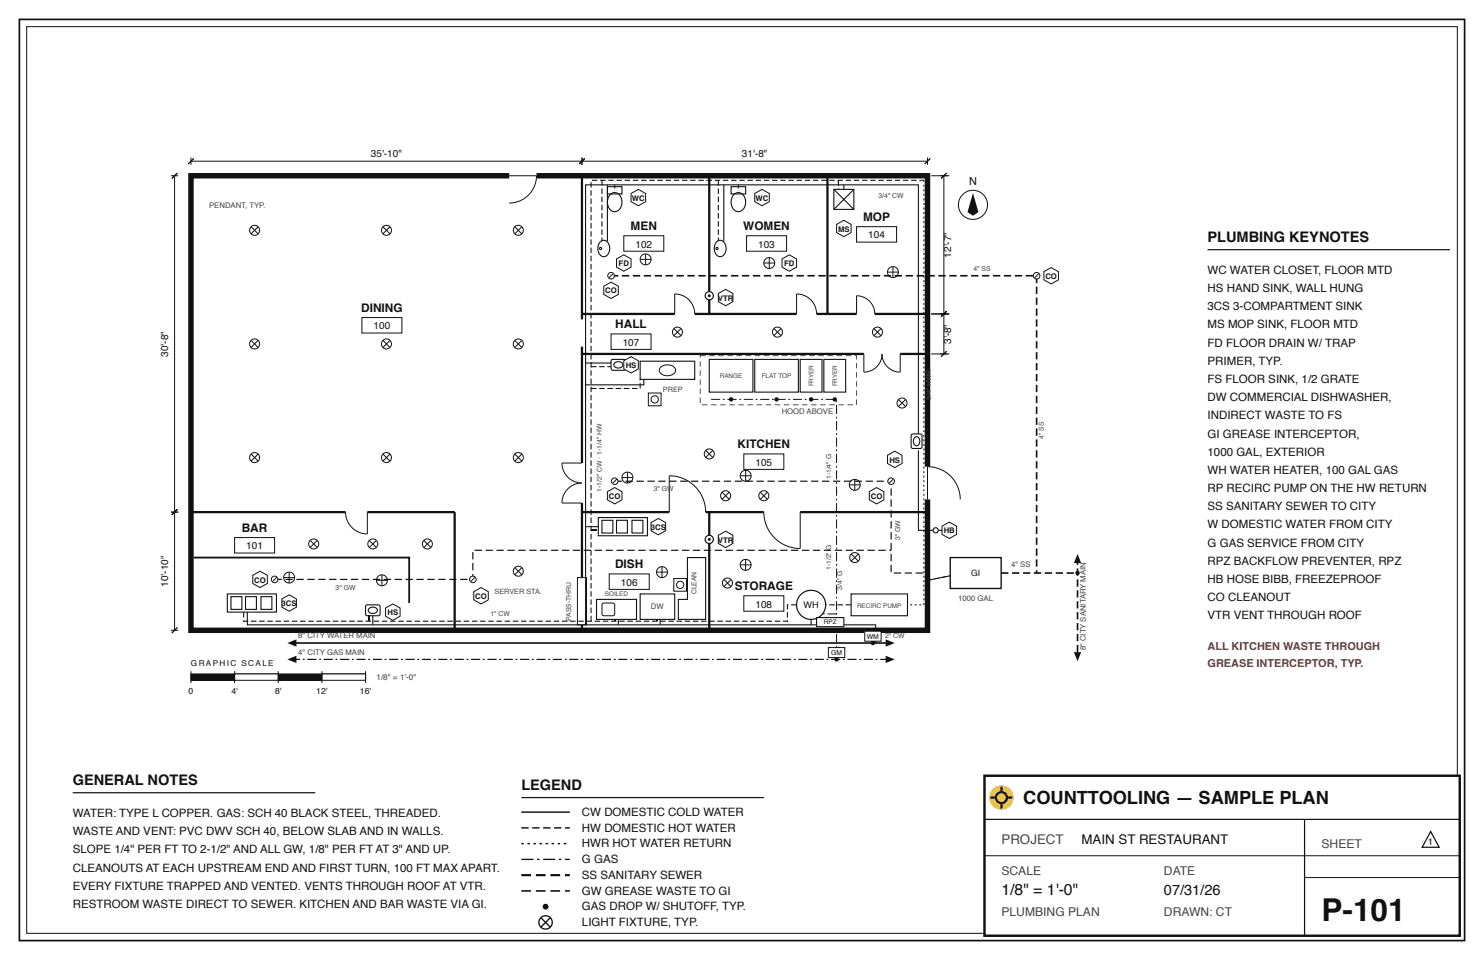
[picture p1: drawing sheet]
<svg xmlns="http://www.w3.org/2000/svg" width="432mm" height="279mm" viewBox="0 0 432 279" stroke-linecap="round" stroke-linejoin="round" font-family="sans-serif">
<defs><g id="words">
<text font-size="9.2" fill="#111" x="384.5" y="268.1">P-101</text>
<text font-size="5.3" fill="#111" x="297.7" y="233.9">COUNTTOOLING — SAMPLE PLAN</text>
<text font-size="4.6" fill="#111" x="291.4" y="260.4">1/8&quot; = 1'-0&quot;</text>
<g font-size="4.2" fill="#111">
<text x="351.4" y="70.6">PLUMBING KEYNOTES</text>
<text x="21.2" y="228.6">GENERAL NOTES</text>
<text x="151.7" y="230">LEGEND</text>
<text x="338.7" y="260.4">07/31/26</text>
</g>
<text font-size="3.9" fill="#444" x="291.4" y="245.5">PROJECT</text>
<text font-size="3.9" fill="#111" x="314.7" y="245.5">MAIN ST RESTAURANT</text>
<g font-size="3.5" fill="#444">
<text x="384.5" y="246.9">SHEET</text>
<text x="291.4" y="254.7">SCALE</text>
<text x="338.7" y="254.7">DATE</text>
<text x="291.4" y="266.7">PLUMBING PLAN</text>
<text x="338.7" y="266.7">DRAWN: CT</text>
</g>
<g font-size="3.4" fill="#111">
<text x="251.1" y="64.4">MOP</text>
<text x="183.5" y="67">MEN</text>
<text x="216.3" y="67">WOMEN</text>
<text x="105.1" y="90.8">DINING</text>
<text x="179" y="95.6">HALL</text>
<text x="214.6" y="130.5">KITCHEN</text>
<text x="70.4" y="154.9">BAR</text>
<text x="179" y="165.5">DISH</text>
<text x="213.8" y="171.8">STORAGE</text>
</g>
<g font-size="3.3" fill="#111">
<text x="351.4" y="79.7">WC WATER CLOSET, FLOOR MTD</text>
<text x="351.4" y="85">HS HAND SINK, WALL HUNG</text>
<text x="351.4" y="90.3">3CS 3-COMPARTMENT SINK</text>
<text x="351.4" y="95.6">MS MOP SINK, FLOOR MTD</text>
<text x="351.4" y="100.9">FD FLOOR DRAIN W/ TRAP</text>
<text x="351.4" y="106.2">PRIMER, TYP.</text>
<text x="351.4" y="111.5">FS FLOOR SINK, 1/2 GRATE</text>
<text x="351.4" y="116.8">DW COMMERCIAL DISHWASHER,</text>
<text x="351.4" y="122.1">INDIRECT WASTE TO FS</text>
<text x="351.4" y="127.4">GI GREASE INTERCEPTOR,</text>
<text x="351.4" y="132.6">1000 GAL, EXTERIOR</text>
<text x="351.4" y="137.9">WH WATER HEATER, 100 GAL GAS</text>
<text x="351.4" y="143.2">RP RECIRC PUMP ON THE HW RETURN</text>
<text x="351.4" y="148.5">SS SANITARY SEWER TO CITY</text>
<text x="351.4" y="153.8">W DOMESTIC WATER FROM CITY</text>
<text x="351.4" y="159.1">G GAS SERVICE FROM CITY</text>
<text x="351.4" y="164.4">RPZ BACKFLOW PREVENTER, RPZ</text>
<text x="351.4" y="169.7">HB HOSE BIBB, FREEZEPROOF</text>
<text x="351.4" y="175">CO CLEANOUT</text>
<text x="351.4" y="180.3">VTR VENT THROUGH ROOF</text>
<text x="21.2" y="237.8">WATER: TYPE L COPPER. GAS: SCH 40 BLACK STEEL, THREADED.</text>
<text x="169.3" y="237.4">CW DOMESTIC COLD WATER</text>
<text x="21.2" y="243.1">WASTE AND VENT: PVC DWV SCH 40, BELOW SLAB AND IN WALLS.</text>
<text x="169.3" y="242">HW DOMESTIC HOT WATER</text>
<text x="21.2" y="248.4">SLOPE 1/4&quot; PER FT TO 2-1/2&quot; AND ALL GW, 1/8&quot; PER FT AT 3&quot; AND UP.</text>
<text x="169.3" y="246.6">HWR HOT WATER RETURN</text>
<text x="169.3" y="251.2">G GAS</text>
<text x="21.2" y="253.6">CLEANOUTS AT EACH UPSTREAM END AND FIRST TURN, 100 FT MAX APART.</text>
<text x="169.3" y="255.8">SS SANITARY SEWER</text>
<text x="21.2" y="258.9">EVERY FIXTURE TRAPPED AND VENTED. VENTS THROUGH ROOF AT VTR.</text>
<text x="169.3" y="260.4">GW GREASE WASTE TO GI</text>
<text x="21.2" y="264.2">RESTROOM WASTE DIRECT TO SEWER. KITCHEN AND BAR WASTE VIA GI.</text>
<text x="169.3" y="264.9">GAS DROP W/ SHUTOFF, TYP.</text>
<text x="169.3" y="269.5">LIGHT FIXTURE, TYP.</text>
</g>
<text font-size="3.2" fill="#111" x="282" y="53.8">N</text>
<g font-size="3.2" fill="#8a2727">
<text x="351.4" y="189.1">ALL KITCHEN WASTE THROUGH</text>
<text x="351.4" y="194">GREASE INTERCEPTOR, TYP.</text>
</g>
<g font-size="2.9" fill="#111">
<text x="107.9" y="45.6">35'-10&quot;</text>
<text x="215.9" y="45.6">31'-8&quot;</text>
<text x="252.6" y="69.4">104</text>
<text x="184.9" y="72.1">102</text>
<text x="220.6" y="72.1">103</text>
<text x="276.8" y="75" transform="rotate(-90 276.8 75)">12'-7&quot;</text>
<text x="108.7" y="95.9">100</text>
<text x="181.2" y="100.6">107</text>
<text x="276.8" y="100.1" transform="rotate(-90 276.8 100.1)">3'-8&quot;</text>
<text x="48.9" y="103.8" transform="rotate(-90 48.9 103.8)">30'-8&quot;</text>
<text x="219.8" y="135.6">105</text>
<text x="71.7" y="159.9">101</text>
<text x="48.9" y="170.8" transform="rotate(-90 48.9 170.8)">10'-10&quot;</text>
<text x="180.7" y="170.5">106</text>
<text x="219.8" y="176.8">108</text>
</g>
<text font-size="2.8" fill="#111" x="415.5" y="246.1">1</text>
<text font-size="2.6" fill="#111" x="233.8" y="177.1">WH</text>
<g font-size="2.5" fill="#111">
<text x="282.6" y="167.6">GI</text>
<text x="54.9" y="202">0</text>
<text x="67.3" y="202">4'</text>
<text x="80" y="202">8'</text>
<text x="92" y="202">12'</text>
<text x="104.7" y="202">16'</text>
</g>
<text font-size="2.4" fill="#111" x="55.6" y="193.8">GRAPHIC SCALE</text>
<text font-size="2.4" fill="#444" x="109.5" y="198">1/8&quot; = 1'-0&quot;</text>
<g font-size="2.2" fill="#111">
<text x="183.9" y="58.4">WC</text>
<text x="219.8" y="58.4">WC</text>
<text x="243.8" y="67.4">MS</text>
<text x="180" y="77.5">FD</text>
<text x="228.2" y="77.5">FD</text>
<text x="304.2" y="81.2">CO</text>
<text x="176.1" y="85.4">CO</text>
<text x="208.9" y="87.5">VTR</text>
<text x="182.1" y="107.1">HS</text>
<text x="258.8" y="134.6">HS</text>
<text x="177.2" y="145.2">CO</text>
<text x="253.4" y="145.2">CO</text>
<text x="189.4" y="154.2">3CS</text>
<text x="274.6" y="155.3">HB</text>
<text x="208.9" y="157.9">VTR</text>
<text x="74" y="169.6">CO</text>
<text x="81.9" y="176.4">3CS</text>
<text x="112.7" y="179.1">HS</text>
<text x="138.3" y="174.3">CO</text>
</g>
<g font-size="2.2" fill="#444">
<text x="60.9" y="60.7">PENDANT, TYP.</text>
<text x="227.5" y="120.5">HOOD ABOVE</text>
<text x="294.2" y="164.9">4&quot; SS</text>
<text x="189.4" y="177.4">DW</text>
<text x="278.8" y="175">1000 GAL</text>
<text x="86.8" y="185.8">8&quot; CITY WATER MAIN</text>
<text x="86.8" y="190.6">4&quot; CITY GAS MAIN</text>
<text x="315.9" y="189.3" transform="rotate(-90 315.9 189.3)">8&quot; CITY SANITARY MAIN</text>
</g>
<g font-size="2.1" fill="#444">
<text x="192.9" y="114.1">PREP</text>
<text x="143.9" y="172.9">SERVER STA.</text>
</g>
<g font-size="2" fill="#444">
<text x="255.6" y="57.5">3/4&quot; CW</text>
<text x="283.2" y="78.9">4&quot; SS</text>
<text x="270.9" y="116.4" transform="rotate(-90 270.9 116.4)">3/4&quot; HWR</text>
<text x="303.7" y="127.7" transform="rotate(-90 303.7 127.7)">4&quot; SS</text>
<text x="175.2" y="143.1" transform="rotate(-90 175.2 143.1)">1-1/2&quot; CW · 1-1/4&quot; HW</text>
<text x="190.3" y="143">3&quot; GW</text>
<text x="241.8" y="139.5" transform="rotate(-90 241.8 139.5)">1-1/4&quot; G</text>
<text x="261.9" y="157.2" transform="rotate(-90 261.9 157.2)">3&quot; GW</text>
<text x="241.8" y="165.9" transform="rotate(-90 241.8 165.9)">1-1/2&quot; G</text>
<text x="97.7" y="171.8">3&quot; GW</text>
<text x="202.7" y="173" transform="rotate(-90 202.7 173)">CLEAN</text>
<text x="245" y="171.7" transform="rotate(-90 245 171.7)">3/4&quot; G</text>
<text x="142.7" y="179.2">1&quot; CW</text>
<text x="166.2" y="180.6" transform="rotate(-90 166.2 180.6)">PASS-THRU</text>
<text x="257.5" y="185.8">2&quot; CW</text>
</g>
<g font-size="2" fill="#111">
<text x="252.2" y="186">WM</text>
<text x="241.8" y="190.7">GM</text>
</g>
<g font-size="1.9" fill="#444">
<text x="209.4" y="110">RANGE</text>
<text x="221.6" y="110">FLAT TOP</text>
<text x="236.7" y="112.5" transform="rotate(-90 236.7 112.5)">FRYER</text>
<text x="243.5" y="112.5" transform="rotate(-90 243.5 112.5)">FRYER</text>
<text x="176" y="173.4">SOILED</text>
<text x="249.4" y="176.8">RECIRC PUMP</text>
</g>
<text font-size="1.9" fill="#111" x="239.7" y="181.7">RPZ</text>
</g></defs>
<path d="M5.6 5.6h420.6v268.2h-420.6z" fill="none" stroke="#111" stroke-width=".49"/>
<path d="M7.8 7.8h416.2v263.8h-416.2z" fill="none" stroke="#111" stroke-width=".29"/>
<path d="M55.6 51.2h214.3v132.2h-214.3z" fill="#fff"/>
<path d="M55.6 51.2h214.3v132.2h-214.3z" fill="none" stroke="#111" stroke-width="1.6" stroke-linecap="butt"/>
<path d="M148.2 51.2h7.9M269.9 135.8v9.5" fill="none" stroke="#fff" stroke-width="2.1" stroke-linecap="butt"/>
<g fill="none" stroke="#111" stroke-width=".66" stroke-linecap="butt">
<path d="M169.3 51.2v41.8M206.4 51.2v40.2M240.8 51.2v40.2M169.3 91.4h27M202.1 91.4h29.7M237.6 91.4h11.6M254.5 91.4h15.4M169.3 100.9v33.9M169.3 103h82.1M261.9 103h8M55.6 149h44.9M106.9 149h25.4v34.4"/>
<path d="M169.3 146.4v21.7M169.3 149h25.4M205.3 149h16.9M206.4 149v34.4M232.8 149h37.1M169.3 181.9v1.5"/>
</g>
<path d="M251.4 103v5.3a5.3 5.3 0 0 0 5.2-5.3 5.3 5.3 0 0 0 5.3 5.3v-5.3" fill="none" stroke="#111" stroke-width=".29"/>
<path d="M168 168.1h2.7v13.8h-2.7z" fill="#fff"/>
<path d="M168 168.1h2.7v13.8h-2.7z" fill="none" stroke="#111" stroke-width=".29"/>
<path d="M105.3 92.4h11.6v4.5h-11.6z" fill="#fff"/>
<path d="M105.3 92.4h11.6v4.5h-11.6z" fill="none" stroke="#111" stroke-width=".29"/>
<path d="M68.3 156.5h11.6v4.5h-11.6z" fill="#fff"/>
<path d="M68.3 156.5h11.6v4.5h-11.6z" fill="none" stroke="#111" stroke-width=".29"/>
<path d="M181.5 68.6h11.6v4.5h-11.6z" fill="#fff"/>
<path d="M181.5 68.6h11.6v4.5h-11.6z" fill="none" stroke="#111" stroke-width=".29"/>
<path d="M217.2 68.6h11.7v4.5h-11.7z" fill="#fff"/>
<path d="M217.2 68.6h11.7v4.5h-11.7z" fill="none" stroke="#111" stroke-width=".29"/>
<path d="M249.2 66h11.7v4.5h-11.7z" fill="#fff"/>
<path d="M249.2 66h11.7v4.5h-11.7z" fill="none" stroke="#111" stroke-width=".29"/>
<path d="M177.8 97.2h11.6v4.5h-11.6z" fill="#fff"/>
<path d="M177.8 97.2h11.6v4.5h-11.6z" fill="none" stroke="#111" stroke-width=".29"/>
<path d="M216.4 132.1h11.7v4.5h-11.7z" fill="#fff"/>
<path d="M216.4 132.1h11.7v4.5h-11.7z" fill="none" stroke="#111" stroke-width=".29"/>
<path d="M177.3 167h11.6v4.5h-11.6z" fill="#fff"/>
<path d="M177.3 167h11.6v4.5h-11.6z" fill="none" stroke="#111" stroke-width=".29"/>
<path d="M216.4 173.4h11.7v4.5h-11.7z" fill="#fff"/>
<g fill="none" stroke="#111" stroke-width=".29">
<path d="M73.1 66l2 2.1M75.1 66l-2 2.1M111.4 66l2.1 2.1M113.5 66l-2.1 2.1M149.8 66l2 2.1M151.8 66l-2 2.1M186.3 75.5h3.1M187.9 73.9v3.2M222.2 76.6h3.2M223.8 75v3.1M258.2 79.2h3.2M259.8 77.6v3.2"/>
<path d="M73.1 99.1l2 2M75.1 99.1l-2 2M111.4 99.1l2.1 2M113.5 99.1l-2.1 2M149.8 99.1l2 2M151.8 99.1l-2 2M196.1 95.6l2 2.1M198.1 95.6l-2 2.1M225.2 95.6l2.1 2.1M227.3 95.6l-2.1 2.1M254.3 95.6l2.1 2.1M256.4 95.6l-2.1 2.1"/>
<path d="M261.4 116.3l2.1 2M263.5 116.3l-2.1 2M73.1 132.1l2 2.1M75.1 132.1l-2 2.1M111.4 132.1l2.1 2.1M113.5 132.1l-2.1 2.1M149.8 132.1l2 2.1M151.8 132.1l-2 2.1M205.3 131.1l2.1 2M207.4 131.1l-2.1 2M90.2 157.3l2.1 2M92.3 157.3l-2.1 2"/>
<path d="M107.4 157.3l2.1 2M109.5 157.3l-2.1 2M123.3 157.3l2.1 2M125.4 157.3l-2.1 2M210.1 143.3l2.1 2M212.2 143.3l-2.1 2M221.2 143.3l2.1 2M223.3 143.3l-2.1 2M149.8 165.2l2 2.1M151.8 165.2l-2 2.1M210.6 168.7l2.1 2M212.7 168.7l-2.1 2"/>
<path d="M216.4 173.4h11.7v4.5h-11.7zM247.7 161.2l2 2.1M249.7 161.2l-2 2.1"/>
<circle cx="74.1" cy="67" r="1.46"/>
<circle cx="112.4" cy="67" r="1.46"/>
<circle cx="150.8" cy="67" r="1.46"/>
<circle cx="187.9" cy="75.5" r="1.59"/>
<circle cx="223.8" cy="76.6" r="1.59"/>
<circle cx="259.8" cy="79.2" r="1.59"/>
<circle cx="197.1" cy="96.7" r="1.46"/>
<circle cx="226.2" cy="96.7" r="1.46"/>
<circle cx="255.3" cy="96.7" r="1.46"/>
<circle cx="74.1" cy="100.1" r="1.46"/>
<circle cx="112.4" cy="100.1" r="1.46"/>
<circle cx="150.8" cy="100.1" r="1.46"/>
<circle cx="262.5" cy="117.3" r="1.46"/>
<circle cx="74.1" cy="133.2" r="1.46"/>
<circle cx="112.4" cy="133.2" r="1.46"/>
<circle cx="150.8" cy="133.2" r="1.46"/>
<circle cx="206.4" cy="132.1" r="1.46"/>
<circle cx="91.3" cy="158.3" r="1.46"/>
<circle cx="108.5" cy="158.3" r="1.46"/>
<circle cx="124.4" cy="158.3" r="1.46"/>
<circle cx="211.1" cy="144.3" r="1.46"/>
<circle cx="222.2" cy="144.3" r="1.46"/>
<circle cx="150.8" cy="166.2" r="1.46"/>
<circle cx="211.7" cy="169.7" r="1.46"/>
<circle cx="248.7" cy="162.3" r="1.46"/>
</g>
<g fill="none" stroke="#111" stroke-width=".32">
<path d="M176.7 54.3h4.3v2.1h-4.3zM177.6 56.6a2.15 2.15 0 0 1 2.4-.1 2.15 2.15 0 0 1 1 2.3 2.14 2.14 0 0 1-1 2.4 2.14 2.14 0 0 1-2.5-.3 3.4 3.4 0 0 1 .1-4.3zM212.7 54.3h4.3v2.1h-4.3zM213.6 56.6a2.15 2.15 0 0 1 2.4-.1 2.15 2.15 0 0 1 1 2.3 2.14 2.14 0 0 1-1 2.4 2.14 2.14 0 0 1-2.6-.3 3.4 3.4 0 0 1 .2-4.3zM242.6 55.1h5.8v5.8h-5.8zM242.6 55.1l5.8 5.8M248.4 55.1l-5.8 5.8M174.7 70.3a1.78 1.78 0 0 1 2 .1 1.78 1.78 0 0 1 .7 1.9 1.76 1.76 0 0 1-.7 2 1.76 1.76 0 0 1-2.1-.1 2.98 2.98 0 0 1 .1-3.9zM208.6 70.3a1.78 1.78 0 0 1 2 .1 1.78 1.78 0 0 1 .7 1.9 1.76 1.76 0 0 1-.8 2 1.76 1.76 0 0 1-2-.1 2.98 2.98 0 0 1 .1-3.9zM66.1 172.9h14.3v5.3h-14.3zM67.2 173.7h3.2v3.7h-3.2zM71.4 173.7h3.2v3.7h-3.2z"/>
<path d="M75.9 173.7h3.2v3.7h-3.2z"/>
<circle cx="174.8" cy="72.3" r=".32"/>
<circle cx="208.6" cy="72.3" r=".32"/>
</g>
<path d="M56.4 162.3h62.7v13.2" fill="none" stroke="#111" stroke-width=".53"/>
<path d="M82 174.3l2.1-1.2 2.2 1.2v2.4l-2.2 1.2-2.1-1.2z" fill="#fff"/>
<path d="M82 174.3l2.1-1.2 2.2 1.2v2.4l-2.2 1.2-2.1-1.2z" fill="none" stroke="#111" stroke-width=".29"/>
<path d="M106.5 176.2l.4-.2 3.5 .1 .2 .5-.1 2.4-.4 .2-3.5-.1-.2-.4zM107.4 177.1a1.4 1.4 0 0 1 1.4-.4 1.4 1.4 0 0 1 1 1.1 1.39 1.39 0 0 1-1.4 .7 1.39 1.39 0 0 1-1.2-1.1z" fill="none" stroke="#111" stroke-width=".32"/>
<path d="M112.2 177l2.1-1.2 2.1 1.2v2.3l-2.1 1.2-2.1-1.2z" fill="#fff"/>
<g fill="none" stroke="#111" stroke-width=".29">
<path d="M82.5 168.1h3.2M84.1 166.5v3.2M109.5 168.9h3.2M111.1 167.3v3.2M112.2 177l2.1-1.2 2.1 1.2v2.3l-2.1 1.2-2.1-1.2z"/>
<circle cx="84.1" cy="168.1" r="1.59"/>
<circle cx="111.1" cy="168.9" r="1.59"/>
</g>
<path d="M178 104.8l.3-.2 3.5 .1 .2 .4-.1 2.4-.4 .3-3.5-.1-.2-.5zM178.8 105.7a1.4 1.4 0 0 1 1.4-.4 1.4 1.4 0 0 1 1 1.1 1.39 1.39 0 0 1-1.4 .7 1.39 1.39 0 0 1-1.2-1.1z" fill="none" stroke="#111" stroke-width=".32"/>
<path d="M181.5 105l2.1-1.2 2.1 1.2v2.4l-2.1 1.2-2.1-1.2z" fill="#fff"/>
<g fill="none" stroke="#111" stroke-width=".29">
<path d="M181.5 105l2.1-1.2 2.1 1.2v2.4l-2.1 1.2-2.1-1.2zM188.6 114.4h3.8v3.7h-3.8zM192.2 106.9a2.82 2.82 0 0 1 4.4 .7 2.38 2.38 0 0 1-3.2 1.7 1.46 1.46 0 0 1-1.3-.8 1.46 1.46 0 0 1 .1-1.6z"/>
<circle cx="190.5" cy="116.2" r="1.06"/>
</g>
<path d="M186.3 105.1h15.8v5.3h-15.8z" fill="none" stroke="#111" stroke-width=".32"/>
<path d="M206.4 103.4h1.6v.2h-1.6zM209 103.4h1.6v.2h-1.6zM211.7 103.4h1.6v.2h-1.6zM214.3 103.4h1.6v.2h-1.6zM217 103.4h1.5v.2h-1.5zM219.6 103.4h1.6v.2h-1.6zM222.2 103.4h1.6v.2h-1.6zM224.9 103.4h1.6v.2h-1.6zM227.5 103.4h1.6v.2h-1.6zM230.2 103.4h1.6v.2h-1.6zM232.8 103.4h1.6v.2h-1.6zM235.5 103.4h1.6v.2h-1.6zM238.1 103.4h1.6v.2h-1.6zM240.8 103.4h1.6v.2h-1.6zM243.4 103.4h1.6v.2h-1.6zM246.1 103.4h1.5v.2h-1.5zM248.7 103.4h.6v1.2h-.2l.1-1.1-.5 .1zM249.1 105.7h.2v1.5h-.2zM249.1 108.3h.2v1.6h-.2zM249.1 110.9h.2v1.6h-.2zM249.1 113.6h.2v1.6h-.2zM249.1 116.2h.2v1.6h-.2zM246.6 117.7h1.6v.2h-1.6zM243.9 117.7h1.6v.2h-1.6zM241.3 117.7h1.6v.2h-1.6zM238.7 117.7h1.5v.2h-1.5zM236 117.7h1.6v.2h-1.6zM233.4 117.7h1.5v.2h-1.5zM230.7 117.7h1.6v.2h-1.6zM228.1 117.7h1.6v.2h-1.6zM225.4 117.7h1.6v.2h-1.6zM222.8 117.7h1.6v.2h-1.6zM220.1 117.7h1.6v.2h-1.6zM217.5 117.7h1.6v.2h-1.6zM214.8 117.7h1.6v.2h-1.6zM212.2 117.7h1.6v.2h-1.6zM209.5 117.7h1.6v.2h-1.6zM206.9 117.7h1.6v.2h-1.6zM204.3 117.7h1.5v.2h-1.5zM203.6 115.7h.2v1.6h-.2zM203.6 113.1h.2v1.6h-.2zM203.6 110.4h.2v1.6h-.2zM203.6 107.8h.2v1.6h-.2zM203.6 105.1h.2v1.6h-.2zM203.6 103.4h1.7v.2l-1.6-.1 .1 .6h-.2z" fill="#111"/>
<path d="M206.4 104.6h12.7v9.5h-12.7zM219.6 104.6h12.7v9.5h-12.7zM232.8 104.6h6.4v9.5h-6.4zM239.7 104.6h6.4v9.5h-6.4zM265.3 126.4l2.5-.1 .4 .2 .1 3.5-.2 .4-2.5 .1-.4-.2-.1-3.5zM266.2 127.3a1.06 1.06 0 0 1 1.2 .2 1.06 1.06 0 0 1 .2 1.3 .95 .95 0 0 1-1.1 .9 .95 .95 0 0 1-.7-1.3z" fill="none" stroke="#111" stroke-width=".32"/>
<path d="M258.2 132.5l2.1-1.2 2.2 1.2v2.4l-2.2 1.2-2.1-1.2z" fill="#fff"/>
<g fill="none" stroke="#111" stroke-width=".29">
<path d="M181 139h3.1M182.6 137.4v3.2M215.4 138.5h3.1M217 136.9v3.2M248.7 139.5v3.2M258.2 132.5l2.1-1.2 2.2 1.2v2.4l-2.2 1.2-2.1-1.2zM247.1 141.1h3.2"/>
<circle cx="182.6" cy="139" r="1.59"/>
<circle cx="217" cy="138.5" r="1.59"/>
<circle cx="248.7" cy="141.1" r="1.59"/>
</g>
<path d="M174.1 150.6h14.3v5.3h-14.3zM175.2 151.4h3.1v3.7h-3.1zM179.4 151.4h3.2v3.7h-3.2zM183.9 151.4h3.2v3.7h-3.2z" fill="none" stroke="#111" stroke-width=".32"/>
<path d="M189.4 152.1l2.2-1.2 2.1 1.2v2.4l-2.1 1.2-2.2-1.2z" fill="#fff"/>
<g fill="none" stroke="#111" stroke-width=".29">
<path d="M55.6 46.9h113.7M55.6 45.9v2.1M148.2 51.2h7.9a7.9 7.9 0 0 1-7.9 7.9M169.3 45.9v2.1M196.3 91.4v-5.9l2.2 .5 1.9 1.3 1.3 1.8 .4 2.3M231.8 91.4v-5.9l2.2 .5 1.9 1.3 1.3 1.8 .4 2.3M249.2 91.4v-5.3a5.3 5.3 0 0 1 5.3 5.3M169.3 134.8h-5.8l.5 2.2 1.2 1.9 1.9 1.2 2.2 .5-2.2 .4-1.9 1.3-1.2 1.9-.5 2.2h5.8M100.5 149l.5 2.5 1.4 2 2.1 1.4 2.4 .5v-6.4M189.4 152.1l2.2-1.2 2.1 1.2v2.4l-2.1 1.2-2.2-1.2zM194.7 149v-10.5l2.1 .2 2 .6 1.8 .9 1.6 1.4 1.3 1.6 1 1.8 .6 2 .2 2M222.2 149l.3 2.1 .6 2 .9 1.8 1.3 1.6 1.7 1.3 1.8 1 2 .6 2 .2v-10.6"/>
<path d="M269.9 145.3v-9.5a9.5 9.5 0 0 1 9.5 9.5M175.3 175.7l.4-.2 3 .2 .2 .3-.2 3.1-.4 .1-3-.1-.1-.4zM191 166.5h3.2M192.6 164.9v3.2M196.1 168.4h3.7v3.7h-3.7zM215.4 164.4h3.1M217 162.8v3.2"/>
<circle cx="192.6" cy="166.5" r="1.59"/>
<circle cx="197.9" cy="170.2" r="1.06"/>
<circle cx="217" cy="164.4" r="1.59"/>
</g>
<path d="M173.6 174.4h11.6v5.9h-11.6zM186.3 172.9h10v7.4h-10zM200 162.3h5.3v18h-7.9v-5.9h2.6zM247.6 172.9h16.5v6.3h-16.5z" fill="none" stroke="#111" stroke-width=".32"/>
<circle cx="236" cy="176" r="4.2" fill="none" stroke="#111" stroke-width=".34"/>
<path d="M56.4 46.1l-1.6 1.6z" fill="#111"/>
<path d="M56.4 46.1l-1.6 1.6" fill="none" stroke="#111" stroke-width=".29"/>
<path d="M168.5 47.7l1.6-1.6z" fill="#111"/>
<path d="M169.3 46.9h100.6M169.3 45.9v2.1M170.1 46.1l-1.6 1.6M269.9 45.9v2.1" fill="none" stroke="#111" stroke-width=".29"/>
<path d="M168.5 47.7l1.6-1.6z" fill="#111"/>
<path d="M170.1 46.1l-1.6 1.6" fill="none" stroke="#111" stroke-width=".29"/>
<path d="M270.7 46.1l-1.6 1.6z" fill="#111"/>
<path d="M49.7 51.2h2.2M50.8 51.2v97.8M270.7 46.1l-1.6 1.6M49.7 149h2.2" fill="none" stroke="#111" stroke-width=".29"/>
<path d="M50 51.9l1.6-1.5z" fill="#111"/>
<path d="M51.6 50.4l-1.6 1.5" fill="none" stroke="#111" stroke-width=".29"/>
<path d="M50 149.8l1.6-1.5z" fill="#111"/>
<path d="M49.7 149h2.2M50.8 149v34.4M51.6 148.3l-1.6 1.5M49.7 183.4h2.2" fill="none" stroke="#111" stroke-width=".29"/>
<path d="M50 149.8l1.6-1.5z" fill="#111"/>
<path d="M51.6 148.3l-1.6 1.5" fill="none" stroke="#111" stroke-width=".29"/>
<path d="M50 184.2l1.6-1.5z" fill="#111"/>
<path d="M270.9 51.2h5.3M274.6 51.2v40.2M270.9 91.4h5.3M51.6 182.7l-1.6 1.5" fill="none" stroke="#111" stroke-width=".29"/>
<path d="M273.8 51.9l1.6-1.5z" fill="#111"/>
<path d="M275.4 50.4l-1.6 1.5" fill="none" stroke="#111" stroke-width=".29"/>
<path d="M273.8 92.2l1.6-1.6z" fill="#111"/>
<path d="M270.9 91.4h5.3M274.6 91.4v11.6M275.4 90.6l-1.6 1.6M270.9 103h5.3" fill="none" stroke="#111" stroke-width=".29"/>
<path d="M273.8 92.2l1.6-1.6z" fill="#111"/>
<path d="M275.4 90.6l-1.6 1.6" fill="none" stroke="#111" stroke-width=".29"/>
<path d="M273.8 103.8l1.6-1.6z" fill="#111"/>
<g fill="none" stroke="#111" stroke-width=".29">
<path d="M275.4 102.2l-1.6 1.6"/>
<circle cx="283.1" cy="59.6" r="4.2"/>
</g>
<path d="M283.1 56.2l1.6 5.5-1.6 1.1-1.6-1.1z" fill="#111"/>
<path d="M55.6 196.1h50.8v1.9h-50.8z" fill="none" stroke="#111" stroke-width=".29"/>
<path d="M55.6 196.1h12.7v1.9h-12.7z" fill="#111"/>
<path d="M68.3 196.1h12.7v1.9h-12.7z" fill="#fff"/>
<path d="M68.3 196.1h12.7v1.9h-12.7z" fill="none" stroke="#111" stroke-width=".29"/>
<path d="M81 196.1h12.7v1.9h-12.7z" fill="#111"/>
<path d="M93.7 196.1h12.7v1.9h-12.7z" fill="#fff"/>
<path d="M55.6 195.4v3.4M68.3 195.4v3.4M81 195.4v3.4M93.7 196.1h12.7v1.9h-12.7zM93.7 195.4v3.4M106.4 195.4v3.4" fill="none" stroke="#111" stroke-width=".29"/>
<g fill="#111">
<path d="M243.3 189.3h.3v2.6h-.3zM243.3 187.9h.3v.6h-.3zM243.3 184.5h.3v2.6h-.3zM243.3 183.2h.3v.5h-.3zM243.3 179.7h.3v2.7h-.3zM243.3 178.4h.3v.5h-.3zM243.3 175h.3v2.6h-.3zM243.3 173.7h.3v.5h-.3zM243.3 170.2h.3v2.7h-.3zM243.3 168.9h.3v.5h-.3zM243.3 165.5h.3v2.6h-.3zM243.3 164.1h.3v.6h-.3zM243.3 160.7h.3v2.6h-.3zM243.3 159.4h.3v.5h-.3zM243.3 155.9h.3v2.7h-.3zM243.3 154.6h.3v.5h-.3zM243.3 151.2h.3v2.6h-.3zM243.3 149.8h.3v.6h-.3zM243.3 146.4h.3v2.6h-.3zM243.3 145.1h.3v.5h-.3zM243.3 141.6h.3v2.7h-.3zM243.3 140.3h.3v.5h-.3zM243.3 136.9h.3v2.6h-.3zM243.3 135.6h.3v.5h-.3zM243.3 132.1h.3v2.7h-.3zM243.3 130.8h.3v.5h-.3zM243.3 127.4h.3v2.6h-.3zM243.3 126h.3v.6h-.3zM243.3 122.6h.3v2.6h-.3zM243.3 121.3h.3v.5h-.3zM243.3 117.8h.3v2.7h-.3zM243.3 116.5h.3v.5h-.3zM240.2 116.1h2.7v.3h-2.7zM238.9 116.1h.5v.3h-.5zM235.5 116.1h2.6v.3h-2.6zM234.2 116.1h.5v.3h-.5zM230.7 116.1h2.7v.3h-2.7zM229.4 116.1h.5v.3h-.5zM226 116.1h2.6v.3h-2.6zM224.6 116.1h.6v.3h-.6zM221.2 116.1h2.6v.3h-2.6zM219.9 116.1h.5v.3h-.5zM216.4 116.1h2.7v.3h-2.7zM215.1 116.1h.5v.3h-.5zM211.7 116.1h2.6v.3h-2.6zM210.3 116.1h.6v.3h-.6zM206.9 116.1h2.6v.3h-2.6z"/>
<circle cx="212.7" cy="116.2" r=".64"/>
<circle cx="226" cy="116.2" r=".64"/>
<circle cx="236" cy="116.2" r=".64"/>
<circle cx="242.9" cy="116.2" r=".64"/>
</g>
<path d="M276.5 162.3h14.8v9h-14.8z" fill="none" stroke="#111" stroke-width=".4"/>
<path d="M269.9 168.9l6.6-1.3z" fill="#000"/>
<path d="M269.8 168.8l1.3-.3 .1 .3-1.3 .2zM271.9 168.3l1.3-.2 .1 .2-1.3 .3zM274 167.9l1.3-.2v.2l-1.2 .3zM276.1 167.5l.4-.1v.3l-.4 .1z" fill="#111"/>
<path d="M267.2 126.3v-72.5h-96.8v128.1M72 178.2v3.7h182.8v5.2M236 180.3v1.6" fill="none" stroke="#111" stroke-width=".32"/>
<g fill="#111">
<path d="M230.2 175.9h1.6v.3h-1.6zM229 175.9h.4v.3l-.3-.2h.2v1.4h-.3zM229 178.2h.3v1.5h-.3zM227.8 180.6h1.3v.2l-.1-.3h.3v.5h-1.5zM225.4 180.6h1.6v.4h-1.6zM223 180.6h1.6v.4h-1.6zM220.7 180.6h1.5v.4h-1.5zM218.3 180.6h1.6v.4h-1.6zM215.9 180.6h1.6v.4h-1.6zM213.5 180.6h1.6v.4h-1.6zM211.1 180.6h1.6v.4h-1.6zM208.8 180.6h1.5v.4h-1.5zM206.4 180.6h1.6v.4h-1.6zM204 180.6h1.6v.4h-1.6zM201.6 180.6h1.6v.4h-1.6zM199.2 180.6h1.6v.4h-1.6zM196.8 180.6h1.6v.4h-1.6zM194.5 180.6h1.6v.4h-1.6zM192.1 180.6h1.6v.4h-1.6zM189.7 180.6h1.6v.4h-1.6zM187.3 180.6h1.6v.4h-1.6zM184.9 180.6h1.6v.4h-1.6zM182.6 180.6h1.5v.4h-1.5zM180.2 180.6h1.6v.4h-1.6zM177.8 180.6h1.6v.4h-1.6zM175.4 180.6h1.6v.4h-1.6zM173 180.6h1.6v.4h-1.6zM170.7 180.6h1.5v.4h-1.5zM168.3 180.6h1.6v.4h-1.6zM165.9 180.6h1.6v.4h-1.6zM163.5 180.6h1.6v.4h-1.6zM161.1 180.6h1.6v.4h-1.6zM158.7 180.6h1.6v.4h-1.6zM156.4 180.6h1.6v.4h-1.6zM154 180.6h1.6v.4h-1.6zM151.6 180.6h1.6v.4h-1.6zM149.2 180.6h1.6v.4h-1.6zM146.8 180.6h1.6v.4h-1.6zM144.5 180.6h1.5v.4h-1.5zM142.1 180.6h1.6v.4h-1.6zM139.7 180.6h1.6v.4h-1.6zM137.3 180.6h1.6v.4h-1.6zM134.9 180.6h1.6v.4h-1.6zM132.6 180.6h1.5v.4h-1.5zM130.2 180.6h1.6v.4h-1.6zM127.8 180.6h1.6v.4h-1.6zM125.4 180.6h1.6v.4h-1.6zM123 180.6h1.6v.4h-1.6zM120.6 180.6h1.6v.4h-1.6zM118.3 180.6h1.6v.4h-1.6zM115.9 180.6h1.6v.4h-1.6zM113.5 180.6h1.6v.4h-1.6zM111.1 180.6h1.6v.4h-1.6zM108.7 180.6h1.6v.4h-1.6zM106.4 180.6h1.5v.4h-1.5zM104 180.6h1.6v.4h-1.6zM101.6 180.6h1.6v.4h-1.6zM99.2 180.6h1.6v.4h-1.6zM96.8 180.6h1.6v.4h-1.6zM94.5 180.6h1.5v.4h-1.5zM92.1 180.6h1.6v.4h-1.6zM89.7 180.6h1.6v.4h-1.6zM87.3 180.6h1.6v.4h-1.6zM84.9 180.6h1.6v.4h-1.6zM82.5 180.6h1.6v.4h-1.6zM80.2 180.6h1.6v.4h-1.6zM77.8 180.6h1.6v.4h-1.6zM75.4 180.6h1.6v.4h-1.6zM73 180.6h1.6v.4h-1.6zM70.7 180.5h.4l-.2 .3v-.2h1.3v.4h-1.5zM70.7 178.2h.4v1.5h-.4z"/>
<path d="M171.8 179.2h.3v1.6h-.3zM171.8 176.8h.3v1.6h-.3zM171.8 174.4h.3v1.6h-.3zM171.8 172.1h.3v1.6h-.3zM171.8 169.7h.3v1.6h-.3zM171.8 167.3h.3v1.6h-.3zM171.8 164.9h.3v1.6h-.3zM171.8 162.5h.3v1.6h-.3zM171.8 160.2h.3v1.5h-.3zM171.8 157.8h.3v1.6h-.3zM171.8 155.4h.3v1.6h-.3zM171.8 153h.3v1.6h-.3zM171.8 150.6h.3v1.6h-.3zM171.8 148.3h.3v1.5h-.3zM171.8 145.9h.3v1.6h-.3zM171.8 143.5h.3v1.6h-.3zM171.8 141.1h.3v1.6h-.3zM171.8 138.7h.3v1.6h-.3zM171.8 136.3h.3v1.6h-.3zM171.8 134h.3v1.6h-.3zM171.8 131.6h.3v1.6h-.3zM171.8 129.2h.3v1.6h-.3zM171.8 126.8h.3v1.6h-.3zM171.8 124.4h.3v1.6h-.3zM171.8 122.1h.3v1.5h-.3zM171.8 119.7h.3v1.6h-.3zM171.8 117.3h.3v1.6h-.3zM171.8 114.9h.3v1.6h-.3zM171.8 112.5h.3v1.6h-.3zM171.8 110.2h.3v1.5h-.3zM171.8 107.8h.3v1.6h-.3zM171.8 105.4h.3v1.6h-.3zM171.8 103h.3v1.6h-.3zM171.8 100.6h.3v1.6h-.3zM171.8 98.2h.3v1.6h-.3zM171.8 95.9h.3v1.6h-.3zM171.8 93.5h.3v1.6h-.3zM171.8 91.1h.3v1.6h-.3zM171.8 88.7h.3v1.6h-.3zM171.8 86.3h.3v1.6h-.3zM171.8 84h.3v1.5h-.3zM171.8 81.6h.3v1.6h-.3zM171.8 79.2h.3v1.6h-.3zM171.8 76.8h.3v1.6h-.3zM171.8 74.4h.3v1.6h-.3zM171.8 72.1h.3v1.5h-.3zM171.8 69.7h.3v1.6h-.3zM171.8 67.3h.3v1.6h-.3zM171.8 64.9h.3v1.6h-.3zM171.8 62.5h.3v1.6h-.3zM171.8 60.1h.3v1.6h-.3zM171.8 57.8h.3v1.6h-.3zM171.8 55.4h.3v1.6h-.3zM171.8 53h.3v1.6h-.3zM172.2 52.3h1.6v.3h-1.6zM174.6 52.3h1.6v.3h-1.6zM177 52.3h1.6v.3h-1.6zM179.4 52.3h1.6v.3h-1.6zM181.8 52.3h1.6v.3h-1.6zM184.1 52.3h1.6v.3h-1.6zM186.5 52.3h1.6v.3h-1.6zM188.9 52.3h1.6v.3h-1.6zM191.3 52.3h1.6v.3h-1.6zM193.7 52.3h1.6v.3h-1.6zM196.1 52.3h1.5v.3h-1.5zM198.4 52.3h1.6v.3h-1.6zM200.8 52.3h1.6v.3h-1.6zM203.2 52.3h1.6v.3h-1.6zM205.6 52.3h1.6v.3h-1.6zM208 52.3h1.5v.3h-1.5zM210.3 52.3h1.6v.3h-1.6zM212.7 52.3h1.6v.3h-1.6zM215.1 52.3h1.6v.3h-1.6zM217.5 52.3h1.6v.3h-1.6zM219.9 52.3h1.6v.3h-1.6zM222.2 52.3h1.6v.3h-1.6zM224.6 52.3h1.6v.3h-1.6zM227 52.3h1.6v.3h-1.6zM229.4 52.3h1.6v.3h-1.6zM231.8 52.3h1.6v.3h-1.6zM234.2 52.3h1.5v.3h-1.5zM236.5 52.3h1.6v.3h-1.6zM238.9 52.3h1.6v.3h-1.6zM241.3 52.3h1.6v.3h-1.6zM243.7 52.3h1.6v.3h-1.6zM246.1 52.3h1.5v.3h-1.5zM248.4 52.3h1.6v.3h-1.6zM250.8 52.3h1.6v.3h-1.6zM253.2 52.3h1.6v.3h-1.6zM255.6 52.3h1.6v.3h-1.6zM258 52.3h1.6v.3h-1.6zM260.3 52.3h1.6v.3h-1.6zM262.7 52.3h1.6v.3h-1.6zM265.1 52.3h1.6v.3h-1.6zM267.5 52.3h1.3v.3h-1.3z"/>
<path d="M268.7 52.5h.3v.5h-.3zM268.7 53.8h.3v.5h-.3zM268.7 55.1h.3v.6h-.3zM268.7 56.4h.3v.6h-.3zM268.7 57.8h.3v.5h-.3zM268.7 59.1h.3v.5h-.3zM268.7 60.4h.3v.5h-.3zM268.7 61.7h.3v.6h-.3zM268.7 63.1h.3v.5h-.3zM268.7 64.4h.3v.5h-.3zM268.7 65.7h.3v.5h-.3zM268.7 67h.3v.6h-.3zM268.7 68.4h.3v.5h-.3zM268.7 69.7h.3v.5h-.3zM268.7 71h.3v.5h-.3zM268.7 72.3h.3v.5h-.3zM268.7 73.6h.3v.6h-.3zM268.7 75h.3v.5h-.3zM268.7 76.3h.3v.5h-.3zM268.7 77.6h.3v.5h-.3zM268.7 78.9h.3v.6h-.3zM268.7 80.3h.3v.5h-.3zM268.7 81.6h.3v.5h-.3zM268.7 82.9h.3v.5h-.3zM268.7 84.2h.3v.6h-.3zM268.7 85.5h.3v.6h-.3zM268.7 86.9h.3v.5h-.3zM268.7 88.2h.3v.5h-.3zM268.7 89.5h.3v.5h-.3zM268.7 90.8h.3v.6h-.3zM268.7 92.2h.3v.5h-.3zM268.7 93.5h.3v.5h-.3zM268.7 94.8h.3v.5h-.3zM268.7 96.1h.3v.6h-.3zM268.7 97.5h.3v.5h-.3zM268.7 98.8h.3v.5h-.3zM268.7 100.1h.3v.5h-.3zM268.7 101.4h.3v.6h-.3zM268.7 102.7h.3v.6h-.3zM268.7 104.1h.3v.5h-.3zM268.7 105.4h.3v.5h-.3zM268.7 106.7h.3v.5h-.3zM268.7 108h.3v.6h-.3zM268.7 109.4h.3v.5h-.3zM268.7 110.7h.3v.5h-.3zM268.7 112h.3v.5h-.3zM268.7 113.3h.3v.6h-.3zM268.7 114.7h.3v.5h-.3zM268.7 116h.3v.5h-.3zM268.7 117.3h.3v.5h-.3zM268.7 118.6h.3v.6h-.3zM268.7 119.9h.3v.6h-.3zM268.7 121.3h.3v.5h-.3zM268.7 122.6h.3v.5h-.3zM268.7 123.9h.3v.5h-.3zM268.7 125.2h.3v.6h-.3zM268.7 126.6h.3v.5h-.3zM268.7 127.9h.3v.5h-.3zM268.7 129.2h.3v.5h-.3zM268.7 130.5h.3v.6h-.3zM268.7 131.9h.3v.5h-.3zM268.7 133.2h.3v.5h-.3zM268.7 134.5h.3v.5h-.3zM268.7 135.8h.3v.5h-.3zM268.7 137.1h.3v.6h-.3zM268.7 138.5h.3v.5h-.3zM268.7 139.8h.3v.5h-.3zM268.7 141.1h.3v.5h-.3zM268.7 142.4h.3v.6h-.3zM268.7 143.8h.3v.5h-.3zM268.7 145.1h.3v.5h-.3zM268.7 146.4h.3v.5h-.3zM268.7 147.7h.3v.6h-.3zM268.7 149h.3v.6h-.3zM268.7 150.4h.3v.5h-.3zM268.7 151.7h.3v.5h-.3zM268.7 153h.3v.5h-.3zM268.7 154.3h.3v.6h-.3zM268.7 155.7h.3v.5h-.3zM268.7 157h.3v.5h-.3zM268.7 158.3h.3v.5h-.3zM268.7 159.6h.3v.6h-.3zM268.7 161h.3v.5h-.3zM268.7 162.3h.3v.5h-.3zM268.7 163.6h.3v.5h-.3zM268.7 164.9h.3v.6h-.3zM268.7 166.2h.3v.6h-.3zM268.7 167.6h.3v.5h-.3zM268.7 168.9h.3v.5h-.3zM268.7 170.2h.3v.5h-.3zM268.7 171.5h.3v.6h-.3zM268.7 172.9h.3v.5h-.3zM268.7 174.2h.3v.5h-.3zM268.7 175.5h.3v.5h-.3zM267.5 175.9h.5v.3h-.5zM266.2 175.9h.5v.3h-.5zM264.8 175.9h.6v.3h-.6z"/>
<path d="M246.1 175.9h1.5v.3h-1.5zM243.7 175.9h1.6v.3h-1.6zM241.3 175.9h1.6v.3h-1.6zM240.2 175.9h.3v.3h-.3z"/>
</g>
<path d="M178.9 53.8v1.1M214.8 53.8v1.1" fill="none" stroke="#111" stroke-width=".32"/>
<path d="M175 52.5h.3v1.6h-.3zM175 54.9h.3v1.5h-.3zM175 57.2h.3v1.6h-.3zM175 59.6h.3v1.6h-.3zM175 62h.3v1.6h-.3zM175 64.4h.3v1.6h-.3zM175 66.8h.3v1.6h-.3zM175 69.1h.3v1.1h-.3z" fill="#111"/>
<path d="M176.7 53.8v16.4" fill="none" stroke="#111" stroke-width=".32"/>
<path d="M208.9 52.5h.3v1.6h-.3zM208.9 54.9h.3v1.5h-.3zM208.9 57.2h.3v1.6h-.3zM208.9 59.6h.3v1.6h-.3zM208.9 62h.3v1.6h-.3zM208.9 64.4h.3v1.6h-.3zM208.9 66.8h.3v1.6h-.3zM208.9 69.1h.3v1.1h-.3z" fill="#111"/>
<path d="M210.6 53.8v16.4" fill="none" stroke="#111" stroke-width=".32"/>
<path d="M243.8 52.5h.3v1.6h-.3zM243.8 54.9h.3v.2h-.3z" fill="#111"/>
<path d="M245.5 53.8v1.3M170.4 105.7h7.4" fill="none" stroke="#111" stroke-width=".32"/>
<path d="M172 106.6h1.6v.3h-1.6zM174.4 106.6h1.5v.3h-1.5zM176.7 106.6h1.1v.3h-1.1z" fill="#111"/>
<path d="M187.3 110.4v1.6h-16.9" fill="none" stroke="#111" stroke-width=".32"/>
<path d="M172 112.9h1.6v.3h-1.6zM174.4 112.9h1.5v.3h-1.5zM176.7 112.9h1.6v.3h-1.6zM179.1 112.9h1.6v.3h-1.6zM181.5 112.9h1.6v.3h-1.6zM183.9 112.9h1.6v.3h-1.6zM186.1 111.5h.3v1.6h-.3zM186.1 110.4h.3v.3h-.3z" fill="#111"/>
<path d="M170.4 153.3h3.7" fill="none" stroke="#111" stroke-width=".32"/>
<g fill="#111">
<path d="M172 154.2h1.6v.3h-1.6z"/>
<path d="M178.7 180.3h.3v.5h-.3z"/>
</g>
<path d="M179.9 180.3v1.6" fill="none" stroke="#111" stroke-width=".32"/>
<path d="M190.9 180.3h.3v.5h-.3z" fill="#111"/>
<path d="M192.1 180.3v1.6" fill="none" stroke="#111" stroke-width=".32"/>
<path d="M107.3 179.2h.3v1.6h-.3z" fill="#111"/>
<path d="M108.5 179.2v2.7" fill="none" stroke="#111" stroke-width=".32"/>
<path d="M240.8 178.5h2.6v.3h-2.6zM239.4 178.5h.6v.3h-.6z" fill="#111"/>
<path d="M84.7 187.1h174.6" fill="none" stroke="#111" stroke-width=".48"/>
<g fill="#111">
<path d="M83.6 187.1l2.7-1v2.1z"/>
<path d="M257.7 186.1l2.6 1-2.6 1.1z"/>
<circle cx="254" cy="187.1" r=".64"/>
</g>
<path d="M251.6 183.7h4.8v2.9h-4.8z" fill="#fff"/>
<path d="M251.6 183.7h4.8v2.9h-4.8z" fill="none" stroke="#111" stroke-width=".29"/>
<g fill="#111">
<path d="M83.6 191.9l2.7-1v2.1z"/>
<path d="M257.7 190.9l2.6 1-2.6 1.1z"/>
<path d="M84.7 191.7h2.6v.4h-2.6zM88.1 191.7h.5v.4h-.5zM89.4 191.7h2.7v.4h-2.7zM92.9 191.7h.5v.4h-.5zM94.2 191.7h2.6v.4h-2.6zM97.6 191.7h.6v.4h-.6zM99 191.7h2.6v.4h-2.6zM102.4 191.7h.5v.4h-.5zM103.7 191.7h2.7v.4h-2.7zM107.2 191.7h.5v.4h-.5zM108.5 191.7h2.6v.4h-2.6zM111.9 191.7h.5v.4h-.5zM113.2 191.7h2.7v.4h-2.7zM116.7 191.7h.5v.4h-.5zM118 191.7h2.6v.4h-2.6zM121.4 191.7h.6v.4h-.6zM122.8 191.7h2.6v.4h-2.6zM126.2 191.7h.5v.4h-.5zM127.5 191.7h2.7v.4h-2.7zM131 191.7h.5v.4h-.5zM132.3 191.7h2.6v.4h-2.6zM135.7 191.7h.6v.4h-.6zM137.1 191.7h2.6v.4h-2.6zM140.5 191.7h.5v.4h-.5zM141.8 191.7h2.7v.4h-2.7zM145.3 191.7h.5v.4h-.5zM146.6 191.7h2.6v.4h-2.6zM150 191.7h.5v.4h-.5zM151.3 191.7h2.7v.4h-2.7zM154.8 191.7h.5v.4h-.5zM156.1 191.7h2.6v.4h-2.6zM159.5 191.7h.6v.4h-.6zM160.9 191.7h2.6v.4h-2.6zM164.3 191.7h.5v.4h-.5zM165.6 191.7h2.7v.4h-2.7zM169.1 191.7h.5v.4h-.5zM170.4 191.7h2.6v.4h-2.6zM173.8 191.7h.6v.4h-.6zM175.2 191.7h2.6v.4h-2.6zM178.6 191.7h.5v.4h-.5zM179.9 191.7h2.7v.4h-2.7zM183.4 191.7h.5v.4h-.5zM184.7 191.7h2.6v.4h-2.6zM188.1 191.7h.5v.4h-.5zM189.4 191.7h2.7v.4h-2.7zM192.9 191.7h.5v.4h-.5zM194.2 191.7h2.6v.4h-2.6zM197.6 191.7h.6v.4h-.6zM199 191.7h2.6v.4h-2.6zM202.4 191.7h.5v.4h-.5zM203.7 191.7h2.7v.4h-2.7zM207.2 191.7h.5v.4h-.5zM208.5 191.7h2.6v.4h-2.6zM211.9 191.7h.6v.4h-.6zM213.3 191.7h2.6v.4h-2.6zM216.7 191.7h.5v.4h-.5zM218 191.7h2.7v.4h-2.7zM221.5 191.7h.5v.4h-.5zM222.8 191.7h2.6v.4h-2.6zM226.2 191.7h.5v.4h-.5zM227.5 191.7h2.7v.4h-2.7zM231 191.7h.5v.4h-.5zM232.3 191.7h2.6v.4h-2.6zM235.7 191.7h.6v.4h-.6zM237.1 191.7h2.6v.4h-2.6zM240.5 191.7h.5v.4h-.5zM241.8 191.7h2.7v.4h-2.7zM245.3 191.7h.5v.4h-.5zM246.6 191.7h2.6v.4h-2.6zM250 191.7h.6v.4h-.6zM251.4 191.7h2.6v.4h-2.6zM254.8 191.7h.5v.4h-.5zM256.1 191.7h2.7v.4h-2.7z"/>
<circle cx="243.4" cy="191.9" r=".64"/>
</g>
<path d="M241 188.5h4.8v2.9h-4.8z" fill="#fff"/>
<path d="M241 188.5h4.8v2.9h-4.8z" fill="none" stroke="#111" stroke-width=".29"/>
<g fill="#111">
<path d="M312.5 189.8h2.1l-1.1 2.6z"/>
<path d="M313.5 161.2l1.1 2.7h-2.1z"/>
<path d="M313.3 162.3h.5v2.1h-.5zM313.3 165.5h.5v2.1h-.5zM313.3 168.6h.5v2.1h-.5zM313.3 171.8h.5v2.1h-.5zM313.3 175h.5v2.1h-.5zM313.3 178.2h.5v2.1h-.5zM313.3 181.3h.5v2.1h-.5zM313.3 184.5h.5v2.1h-.5zM313.3 187.7h.5v2.1h-.5z"/>
<path d="M291.3 166.5h2.1v.5h-2.1zM294.5 166.5h2.1v.5h-2.1zM297.7 166.5h2.1v.5h-2.1zM300.8 166.5h2.1v.5h-2.1zM304 166.5h2.1v.5h-2.1zM307.2 166.5h2.1v.5h-2.1zM310.4 166.5h2.1v.5h-2.1z"/>
<path d="M177.8 80h2.1v.5h-2.1zM181 80h2.1v.5h-2.1zM184.1 80h2.2v.5h-2.2zM187.3 80h2.1v.5h-2.1zM190.5 80h2.1v.5h-2.1zM193.7 80h2.1v.5h-2.1zM196.8 80h2.2v.5h-2.2zM200 80h2.1v.5h-2.1zM203.2 80h2.1v.5h-2.1zM206.4 80h2.1v.5h-2.1zM209.5 80h2.2v.5h-2.2zM212.7 80h2.1v.5h-2.1zM215.9 80h2.1v.5h-2.1zM219.1 80h2.1v.5h-2.1zM222.2 80h2.2v.5h-2.2zM225.4 80h2.1v.5h-2.1zM228.6 80h2.1v.5h-2.1zM231.8 80h2.1v.5h-2.1zM234.9 80h2.2v.5h-2.2zM238.1 80h2.1v.5h-2.1zM241.3 80h2.1v.5h-2.1zM244.5 80h2.1v.5h-2.1zM247.6 80h2.2v.5h-2.2zM250.8 80h2.1v.5h-2.1zM254 80h2.1v.5h-2.1zM257.2 80h2.1v.5h-2.1zM260.3 80h2.2v.5h-2.2zM263.5 80h2.1v.5h-2.1zM266.7 80h2.1v.5h-2.1zM269.9 80h2.1v.5h-2.1zM273 80h2.2v.5h-2.2zM276.2 80h2.1v.5h-2.1zM279.4 80h2.1v.5h-2.1zM282.6 80h2.1v.5h-2.1zM285.7 80h2.2v.5h-2.2zM288.9 80h2.1v.5h-2.1zM292.1 80h2.1v.5h-2.1zM295.3 80h2.1v.5h-2.1zM298.4 80h2.2v.5h-2.2zM301.4 80.3h.5v2.1h-.5zM301.4 83.4h.5v2.1h-.5zM301.4 86.6h.5v2.1h-.5zM301.4 89.8h.5v2.1h-.5zM301.4 93h.5v2.1h-.5zM301.4 96.1h.5v2.1h-.5zM301.4 99.3h.5v2.1h-.5zM301.4 102.5h.5v2.1h-.5zM301.4 105.7h.5v2.1h-.5zM301.4 108.8h.5v2.1h-.5zM301.4 112h.5v2.1h-.5zM301.4 115.2h.5v2.1h-.5zM301.4 118.4h.5v2.1h-.5zM301.4 121.5h.5v2.1h-.5zM301.4 124.7h.5v2.1h-.5zM301.4 127.9h.5v2.1h-.5zM301.4 131.1h.5v2.1h-.5zM301.4 134.2h.5v2.1h-.5zM301.4 137.4h.5v2.1h-.5zM301.4 140.6h.5v2.1h-.5zM301.4 143.8h.5v2.1h-.5zM301.4 146.9h.5v2.1h-.5zM301.4 150.1h.5v2.1h-.5zM301.4 153.3h.5v2.1h-.5zM301.4 156.5h.5v2.1h-.5zM301.4 159.6h.5v2.1h-.5zM301.4 162.8h.5v2.1h-.5zM301.4 166h.5v.8h-.5z"/>
<path d="M178.9 139.9h2.1v.3h-2.1zM182 139.9h2.1v.3h-2.1zM185.2 139.9h2.1v.3h-2.1zM188.4 139.9h2.1v.3h-2.1zM191.6 139.9h2.1v.3h-2.1zM194.7 139.9h2.1v.3h-2.1zM197.9 139.9h2.1v.3h-2.1zM201.1 139.9h2.1v.3h-2.1zM204.3 139.9h2.1v.3h-2.1zM207.4 139.9h2.1v.3h-2.1zM210.6 139.9h2.1v.3h-2.1zM213.8 139.9h2.1v.3h-2.1zM217 139.9h2.1v.3h-2.1zM220.1 139.9h2.1v.3h-2.1zM223.3 139.9h2.1v.3h-2.1zM226.5 139.9h2.1v.3h-2.1zM229.7 139.9h2.1v.3h-2.1zM232.8 139.9h2.1v.3h-2.1zM236 139.9h2.1v.3h-2.1zM239.2 139.9h2.1v.3h-2.1zM242.4 139.9h2.1v.3h-2.1zM245.5 139.9h2.1v.3h-2.1zM248.7 139.9h2.1v.3h-2.1zM251.9 139.9h2.1v.3h-2.1zM255.1 139.9h2.1v.3h-2.1zM258.2 139.9h1.3v1.2h-.4v-1h.2v.1h-1.1zM259.1 142.2h.4v2.1h-.4zM259.1 145.3h.4v2.2h-.4zM259.1 148.5h.4v2.1h-.4zM259.1 151.7h.4v2.1h-.4zM259.1 154.9h.4v2.1h-.4zM259.1 158h.4v2.2h-.4zM259.1 161.2h.4v2.1h-.4zM259.1 164.4h.4v2.1h-.4zM260.1 166.6h2.1v.3h-2.1zM263.3 166.6h2.1v.3h-2.1zM266.4 166.6h2.2v.3h-2.2zM269.6 166.6h.3v.3h-.3z"/>
<path d="M79.9 168.5h2.1v.3h-2.1zM83.1 168.5h2.1v.3h-2.1zM86.3 168.5h2.1v.3h-2.1zM89.4 168.5h2.1v.3h-2.1zM92.6 168.5h2.1v.3h-2.1zM95.8 168.5h2.1v.3h-2.1zM99 168.5h2.1v.3h-2.1zM102.1 168.5h2.1v.3h-2.1zM105.3 168.5h2.1v.3h-2.1zM108.5 168.5h2.1v.3h-2.1zM111.7 168.5h2.1v.3h-2.1zM114.8 168.5h2.1v.3h-2.1zM118 168.5h2.1v.3h-2.1zM121.2 168.5h2.1v.3h-2.1zM124.4 168.5h2.1v.3h-2.1zM127.5 168.5h2.1v.3h-2.1zM130.7 168.5h2.1v.3h-2.1zM133.9 168.5h2.1v.3h-2.1zM137.4 167h.4v1.8h-.7v-.3h.5v.1h-.2zM137.4 163.9h.4v2.1h-.4zM137.4 160.7h.4v2.1h-.4zM138.1 160h2.1v.3h-2.1zM141.3 160h2.1v.3h-2.1zM144.5 160h2.1v.3h-2.1zM147.6 160h2.2v.3h-2.2zM150.8 160h2.1v.3h-2.1zM154 160h2.1v.3h-2.1zM157.2 160h2.1v.3h-2.1zM160.3 160h2.2v.3h-2.2zM163.5 160h2.1v.3h-2.1zM166.7 160h2.1v.3h-2.1zM169.9 160h2.1v.3h-2.1zM173 160h2.2v.3h-2.2zM176.2 160h2.1v.3h-2.1zM179.4 160h2.1v.3h-2.1zM182.6 160h2.1v.3h-2.1zM185.7 160h2.2v.3h-2.2zM188.9 160h2.1v.3h-2.1zM192.1 160h2.1v.3h-2.1zM195.3 160h2.1v.3h-2.1zM198.4 160h2.2v.3h-2.2zM201.6 160h2.1v.3h-2.1zM204.8 160h2.1v.3h-2.1zM208 160h2.1v.3h-2.1zM211.1 160h2.2v.3h-2.2zM214.3 160h2.1v.3h-2.1zM217.5 160h2.1v.3h-2.1zM220.7 160h2.1v.3h-2.1zM223.8 160h2.2v.3h-2.2zM227 160h2.1v.3h-2.1zM230.2 160h2.1v.3h-2.1zM233.4 160h2.1v.3h-2.1zM236.5 160h2.2v.3h-2.2zM239.7 160h2.1v.3h-2.1zM242.9 160h2.1v.3h-2.1zM246.1 160h2.1v.3h-2.1zM249.2 160h2.2v.3h-2.2zM252.4 160h2.1v.3h-2.1zM255.6 160h2.1v.3h-2.1zM258.8 160h.5v.3h-.5z"/>
<circle cx="313.5" cy="166.8" r=".64"/>
</g>
<circle cx="177.8" cy="80.3" r=".95" fill="#fff"/>
<circle cx="177.8" cy="80.3" r=".95" fill="none" stroke="#111" stroke-width=".29"/>
<path d="M177.1 80.9l1.4-1.3z" fill="#fff"/>
<path d="M178.5 79.6l-1.4 1.3" fill="none" stroke="#111" stroke-width=".29"/>
<path d="M175.7 83.3l2.1-1.2 2.1 1.2v2.4l-2.1 1.2-2.1-1.2z" fill="#fff"/>
<path d="M175.7 83.3l2.1-1.2 2.1 1.2v2.4l-2.1 1.2-2.1-1.2z" fill="none" stroke="#111" stroke-width=".29"/>
<circle cx="178.9" cy="140.1" r=".95" fill="#fff"/>
<circle cx="178.9" cy="140.1" r=".95" fill="none" stroke="#111" stroke-width=".29"/>
<path d="M178.2 140.7l1.3-1.3z" fill="#fff"/>
<path d="M179.5 139.4l-1.3 1.3" fill="none" stroke="#111" stroke-width=".29"/>
<path d="M176.7 143.1l2.2-1.2 2.1 1.2v2.4l-2.1 1.2-2.2-1.2z" fill="#fff"/>
<path d="M176.7 143.1l2.2-1.2 2.1 1.2v2.4l-2.1 1.2-2.2-1.2z" fill="none" stroke="#111" stroke-width=".29"/>
<circle cx="79.9" cy="168.6" r=".95" fill="#fff"/>
<circle cx="79.9" cy="168.6" r=".95" fill="none" stroke="#111" stroke-width=".29"/>
<path d="M80.6 168l-1.4 1.3z" fill="#fff"/>
<path d="M80.6 168l-1.4 1.3" fill="none" stroke="#111" stroke-width=".29"/>
<path d="M73.6 167.4l2.1-1.2 2.1 1.2v2.4l-2.1 1.2-2.1-1.2z" fill="#fff"/>
<path d="M73.6 167.4l2.1-1.2 2.1 1.2v2.4l-2.1 1.2-2.1-1.2z" fill="none" stroke="#111" stroke-width=".29"/>
<circle cx="301.6" cy="80.3" r=".95" fill="#fff"/>
<circle cx="301.6" cy="80.3" r=".95" fill="none" stroke="#111" stroke-width=".29"/>
<path d="M302.3 79.6l-1.3 1.3z" fill="#fff"/>
<path d="M302.3 79.6l-1.3 1.3" fill="none" stroke="#111" stroke-width=".29"/>
<path d="M303.7 79.1l2.2-1.2 2.1 1.2v2.3l-2.1 1.2-2.2-1.2z" fill="#fff"/>
<path d="M303.7 79.1l2.2-1.2 2.1 1.2v2.3l-2.1 1.2-2.2-1.2z" fill="none" stroke="#111" stroke-width=".29"/>
<circle cx="259.3" cy="140.1" r=".95" fill="#fff"/>
<circle cx="259.3" cy="140.1" r=".95" fill="none" stroke="#111" stroke-width=".29"/>
<path d="M258.6 140.7l1.4-1.3z" fill="#fff"/>
<path d="M260 139.4l-1.4 1.3" fill="none" stroke="#111" stroke-width=".29"/>
<path d="M252.9 143.1l2.2-1.2 2.1 1.2v2.4l-2.1 1.2-2.2-1.2z" fill="#fff"/>
<path d="M252.9 143.1l2.2-1.2 2.1 1.2v2.4l-2.1 1.2-2.2-1.2z" fill="none" stroke="#111" stroke-width=".29"/>
<circle cx="137.6" cy="168.6" r=".95" fill="#fff"/>
<circle cx="137.6" cy="168.6" r=".95" fill="none" stroke="#111" stroke-width=".29"/>
<path d="M136.9 169.3l1.3-1.3z" fill="#fff"/>
<path d="M138.2 168l-1.3 1.3" fill="none" stroke="#111" stroke-width=".29"/>
<path d="M137.8 172.2l2.2-1.2 2.1 1.2v2.4l-2.1 1.2-2.2-1.2z" fill="#fff"/>
<path d="M137.8 172.2l2.2-1.2 2.1 1.2v2.4l-2.1 1.2-2.2-1.2z" fill="none" stroke="#111" stroke-width=".29"/>
<circle cx="206.4" cy="86.1" r="1.19" fill="#fff"/>
<circle cx="206.4" cy="86.1" r="1.19" fill="none" stroke="#111" stroke-width=".34"/>
<circle cx="206.4" cy="86.1" r=".42" fill="#111"/>
<path d="M209 85.4l2.1-1.2 2.2 1.2v2.4l-2.2 1.2-2.1-1.2z" fill="#fff"/>
<path d="M209 85.4l2.1-1.2 2.2 1.2v2.4l-2.2 1.2-2.1-1.2z" fill="none" stroke="#111" stroke-width=".29"/>
<circle cx="206.4" cy="157" r="1.19" fill="#fff"/>
<circle cx="206.4" cy="157" r="1.19" fill="none" stroke="#111" stroke-width=".34"/>
<circle cx="206.4" cy="157" r=".42" fill="#111"/>
<path d="M209 155.8l2.1-1.2 2.2 1.2v2.4l-2.2 1.2-2.1-1.2z" fill="#fff"/>
<path d="M209 155.8l2.1-1.2 2.2 1.2v2.4l-2.2 1.2-2.1-1.2z" fill="none" stroke="#111" stroke-width=".29"/>
<path d="M237.6 179.7h7.9v2.7h-7.9z" fill="#fff"/>
<path d="M267.2 131.1v23.2h4.3M237.6 179.7h7.9v2.7h-7.9z" fill="none" stroke="#111" stroke-width=".32"/>
<circle cx="272.3" cy="154.3" r=".74" fill="#fff"/>
<g fill="none" stroke="#111" stroke-width=".32">
<path d="M273 154.3h1.1"/>
<circle cx="272.3" cy="154.3" r=".74"/>
</g>
<path d="M274.1 153.1l2.1-1.1 2.1 1.1v2.4l-2.1 1.2-2.1-1.2z" fill="#fff"/>
<path d="M274.1 153.1l2.1-1.1 2.1 1.1v2.4l-2.1 1.2-2.1-1.2z" fill="none" stroke="#111" stroke-width=".29"/>
<path d="M179.4 75.4l2.1-1.2 2.1 1.2v2.3l-2.1 1.2-2.1-1.2z" fill="#fff"/>
<path d="M179.4 75.4l2.1-1.2 2.1 1.2v2.3l-2.1 1.2-2.1-1.2z" fill="none" stroke="#111" stroke-width=".29"/>
<path d="M227.5 75.4l2.2-1.2 2.1 1.2v2.3l-2.1 1.2-2.2-1.2z" fill="#fff"/>
<path d="M227.5 75.4l2.2-1.2 2.1 1.2v2.3l-2.1 1.2-2.2-1.2z" fill="none" stroke="#111" stroke-width=".29"/>
<path d="M183.6 56.3l2.1-1.2 2.2 1.2v2.4l-2.2 1.2-2.1-1.2z" fill="#fff"/>
<path d="M183.6 56.3l2.1-1.2 2.2 1.2v2.4l-2.2 1.2-2.1-1.2z" fill="none" stroke="#111" stroke-width=".29"/>
<path d="M219.6 56.3l2.1-1.2 2.1 1.2v2.4l-2.1 1.2-2.1-1.2z" fill="#fff"/>
<path d="M219.6 56.3l2.1-1.2 2.1 1.2v2.4l-2.1 1.2-2.1-1.2z" fill="none" stroke="#111" stroke-width=".29"/>
<path d="M243.4 65.3l2.1-1.2 2.1 1.2v2.4l-2.1 1.2-2.1-1.2z" fill="#fff"/>
<path d="M243.4 65.3l2.1-1.2 2.1 1.2v2.4l-2.1 1.2-2.1-1.2z" fill="none" stroke="#111" stroke-width=".29"/>
<path d="M151.7 232.1h70.5" fill="none" stroke="#111" stroke-width=".35"/>
<path d="M151.7 236.4h14.1" fill="none" stroke="#111" stroke-width=".42"/>
<g fill="#111">
<path d="M151.7 240.7h2.1v.5h-2.1zM154.9 240.7h2.1v.5h-2.1zM158 240.7h2.2v.5h-2.2zM161.2 240.7h2.1v.5h-2.1zM164.4 240.7h1.4v.5h-1.4z"/>
<path d="M151.7 245.3h.7v.4h-.7zM153.5 245.3h.7v.4h-.7zM155.2 245.3h.7v.4h-.7zM157 245.3h.7v.4h-.7zM158.7 245.3h.8v.4h-.8zM160.5 245.3h.7v.4h-.7zM162.3 245.3h.7v.4h-.7zM164 245.3h.7v.4h-.7z"/>
<path d="M151.7 249.9h3.5v.4h-3.5zM156.3 249.9h.7v.4h-.7zM158 249.9h3.6v.4h-3.6zM162.6 249.9h.7v.4h-.7zM164.4 249.9h1.4v.4h-1.4z"/>
<path d="M151.7 254.4h2.8v.6h-2.8zM155.9 254.4h2.8v.6h-2.8zM160.2 254.4h2.8v.6h-2.8zM164.4 254.4h1.4v.6h-1.4z"/>
<path d="M151.7 259.1h2.8v.4h-2.8zM155.9 259.1h2.8v.4h-2.8zM160.2 259.1h2.8v.4h-2.8zM164.4 259.1h1.4v.4h-1.4z"/>
<circle cx="158.7" cy="263.9" r=".85"/>
</g>
<g fill="none" stroke="#111" stroke-width=".39">
<path d="M157.4 267.1l2.7 2.7M160.1 267.1l-2.7 2.7"/>
<circle cx="158.7" cy="268.5" r="1.94"/>
</g>
<path d="M351.4 72.7h70.5M21.2 230.7h70.5" fill="none" stroke="#111" stroke-width=".35"/>
<path d="M286.5 225.8h138.2v46.5h-138.2z" fill="#fff"/>
<path d="M286.5 225.8h138.2v46.5h-138.2z" fill="none" stroke="#111" stroke-width=".71" stroke-linecap="butt"/>
<path d="M286.5 238.5h138.2M379.6 238.5v33.8" fill="none" stroke="#111" stroke-width=".35"/>
<path d="M286.5 249.1h138.2M379.6 255.4h45.1" fill="none" stroke="#111" stroke-width=".29"/>
<circle cx="291.4" cy="232.1" r="3.5" fill="#e8c547"/>
<g fill="none" stroke="#161617" stroke-width=".63" stroke-linecap="butt">
<path d="M288.2 232.1h1.3M291.4 229v1.2M291.4 234.1v1.2M293.3 232.1h1.3"/>
<circle cx="291.4" cy="232.1" r="1.59"/>
</g>
<path d="M416.3 242l2.4 4.6h-4.9z" fill="none" stroke="#111" stroke-width=".35"/>
<use href="#words"/>
</svg>
